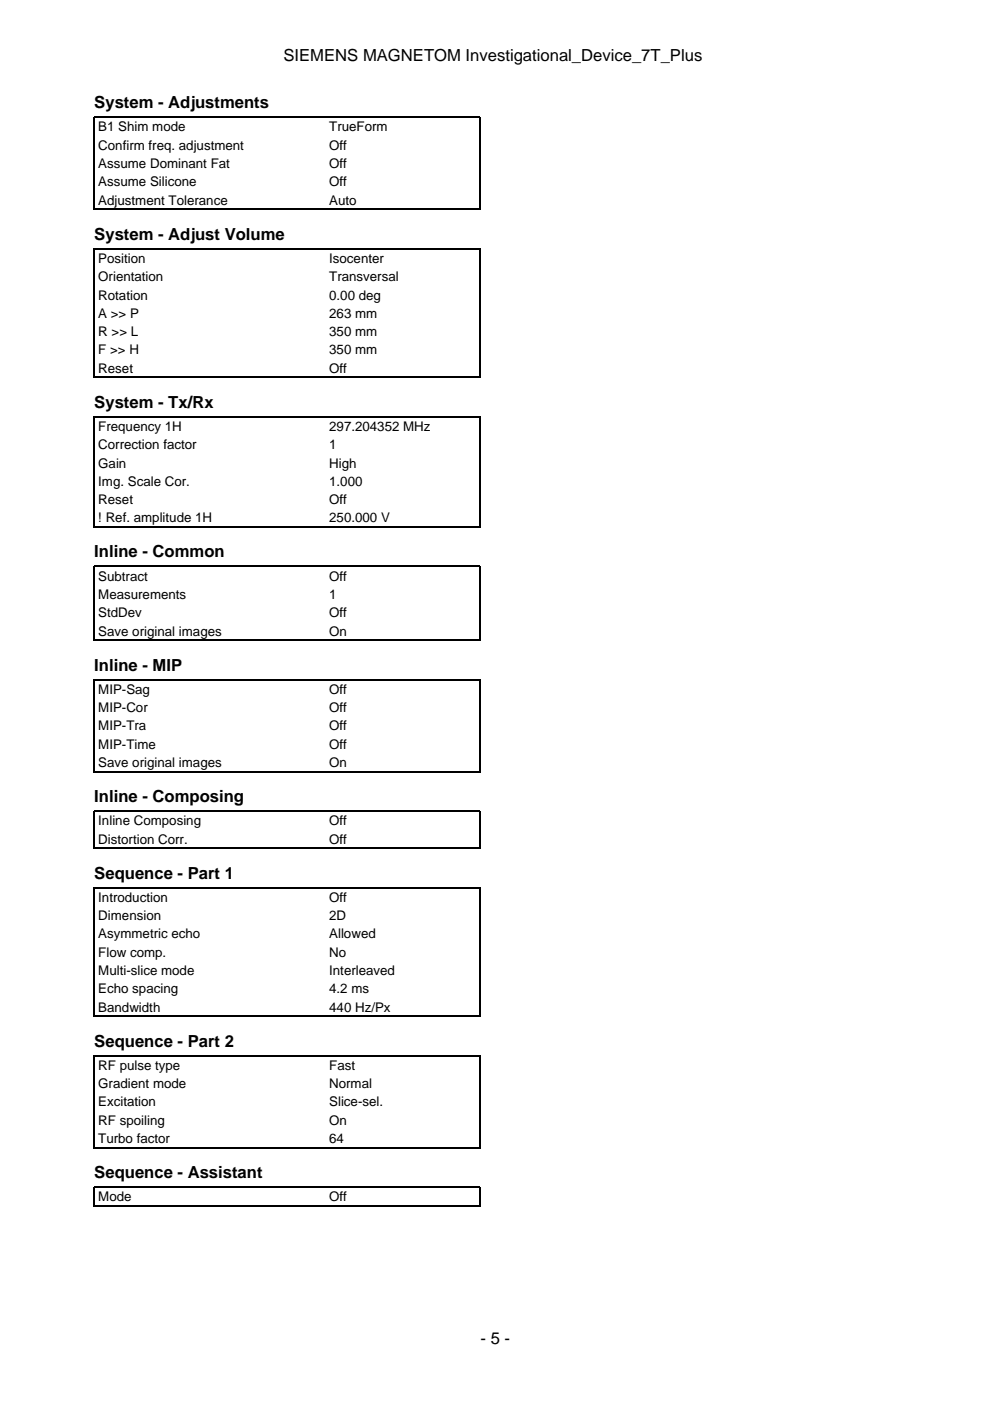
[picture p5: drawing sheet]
<svg xmlns="http://www.w3.org/2000/svg" width="210mm" height="297mm" viewBox="0 0 210 297" stroke-linecap="round" stroke-linejoin="round" font-family="sans-serif">
<defs><g id="words">
<g font-size="3.5">
<text x="60.1" y="12.9">SIEMENS MAGNETOM Investigational_Device_7T_Plus</text>
<text x="20" y="22.9">System - Adjustments</text>
<text x="20" y="50.8">System - Adjust Volume</text>
<text x="20" y="86.4">System - Tx/Rx</text>
<text x="20" y="118.2">Inline - Common</text>
<text x="20" y="142.2">Inline - MIP</text>
<text x="20" y="170">Inline - Composing</text>
<text x="20" y="186.3">Sequence - Part 1</text>
<text x="20" y="221.9">Sequence - Part 2</text>
<text x="20" y="249.8">Sequence - Assistant</text>
<text x="101.9" y="284.9">- 5 -</text>
</g>
<g font-size="2.8">
<text x="20.8" y="27.9">B1 Shim mode</text>
<text x="69.8" y="27.9">TrueForm</text>
<text x="20.8" y="31.7">Confirm freq. adjustment</text>
<text x="20.8" y="35.6">Assume Dominant Fat</text>
<text x="69.8" y="31.7">Off</text>
<text x="69.8" y="35.6">Off</text>
<text x="20.8" y="39.5">Assume Silicone</text>
<text x="69.8" y="39.5">Off</text>
<text x="20.8" y="43.4">Adjustment Tolerance</text>
<text x="69.8" y="43.4">Auto</text>
<text x="20.8" y="55.7">Position</text>
<text x="20.8" y="59.6">Orientation</text>
<text x="69.8" y="55.7">Isocenter</text>
<text x="69.8" y="59.6">Transversal</text>
<text x="20.8" y="63.5">Rotation</text>
<text x="69.8" y="63.5">0.00 deg</text>
<text x="20.8" y="67.4">A &gt;&gt; P</text>
<text x="20.8" y="71.3">R &gt;&gt; L</text>
<text x="69.8" y="67.4">263 mm</text>
<text x="69.8" y="71.3">350 mm</text>
<text x="20.8" y="75.1">F &gt;&gt; H</text>
<text x="69.8" y="75.1">350 mm</text>
<text x="20.8" y="79">Reset</text>
<text x="69.8" y="79">Off</text>
<text x="20.8" y="91.4">Frequency 1H</text>
<text x="20.8" y="95.2">Correction factor</text>
<text x="69.8" y="91.4">297.204352 MHz</text>
<text x="69.8" y="95.2">1</text>
<text x="20.8" y="99.1">Gain</text>
<text x="69.8" y="99.1">High</text>
<text x="20.8" y="103">Img. Scale Cor.</text>
<text x="20.8" y="106.9">Reset</text>
<text x="69.8" y="103">1.000</text>
<text x="69.8" y="106.9">Off</text>
<text x="20.8" y="110.8">! Ref. amplitude 1H</text>
<text x="69.8" y="110.8">250.000 V</text>
<text x="20.8" y="123.1">Subtract</text>
<text x="69.8" y="123.1">Off</text>
<text x="20.8" y="127">Measurements</text>
<text x="20.8" y="130.9">StdDev</text>
<text x="69.8" y="127">1</text>
<text x="69.8" y="130.9">Off</text>
<text x="20.8" y="134.8">Save original images</text>
<text x="69.8" y="134.8">On</text>
<text x="20.8" y="147.1">MIP-Sag</text>
<text x="69.8" y="147.1">Off</text>
<text x="20.8" y="151">MIP-Cor</text>
<text x="20.8" y="154.9">MIP-Tra</text>
<text x="69.8" y="151">Off</text>
<text x="69.8" y="154.9">Off</text>
<text x="20.8" y="158.7">MIP-Time</text>
<text x="69.8" y="158.7">Off</text>
<text x="20.8" y="162.6">Save original images</text>
<text x="69.8" y="162.6">On</text>
<text x="20.8" y="175">Inline Composing</text>
<text x="20.8" y="178.9">Distortion Corr.</text>
<text x="69.8" y="175">Off</text>
<text x="69.8" y="178.9">Off</text>
<text x="20.8" y="191.2">Introduction</text>
<text x="69.8" y="191.2">Off</text>
<text x="20.8" y="195.1">Dimension</text>
<text x="69.8" y="195.1">2D</text>
<text x="20.8" y="199">Asymmetric echo</text>
<text x="20.8" y="202.8">Flow comp.</text>
<text x="69.8" y="199">Allowed</text>
<text x="69.8" y="202.8">No</text>
<text x="20.8" y="206.7">Multi-slice mode</text>
<text x="69.8" y="206.7">Interleaved</text>
<text x="20.8" y="210.6">Echo spacing</text>
<text x="20.8" y="214.5">Bandwidth</text>
<text x="69.8" y="210.6">4.2 ms</text>
<text x="69.8" y="214.5">440 Hz/Px</text>
<text x="20.8" y="226.8">RF pulse type</text>
<text x="69.8" y="226.8">Fast</text>
<text x="20.8" y="230.7">Gradient mode</text>
<text x="69.8" y="230.7">Normal</text>
<text x="20.8" y="234.6">Excitation</text>
<text x="20.8" y="238.5">RF spoiling</text>
<text x="69.8" y="234.6">Slice-sel.</text>
<text x="69.8" y="238.5">On</text>
<text x="20.8" y="242.4">Turbo factor</text>
<text x="69.8" y="242.4">64</text>
<text x="20.8" y="254.7">Mode</text>
<text x="69.8" y="254.7">Off</text>
</g>
</g></defs>
<g fill="none" stroke="#000" stroke-width=".26">
<path d="M20 44.5v-19.7h81.8v19.7M20.1 44.4h81.6M20 80.1v-27.4h81.8v27.4M20.1 80h81.6M20 111.9v-23.6h81.8v23.6M20.1 111.8h81.6M20 135.9v-15.8h81.8v15.8M20.1 135.7h81.6M20 163.8v-19.7h81.8v19.7M20 180v-8h81.8v8M20.1 163.6h81.6M20.1 179.8h81.6"/>
<path d="M20 215.6v-27.4h81.8v27.4M20.1 215.5h81.6M20 243.5v-19.7h81.8v19.7M20 255.8v-4.1h81.8v4.1M20.1 243.3h81.6M20.1 255.7h81.6"/>
</g>
<use href="#words"/>
</svg>
